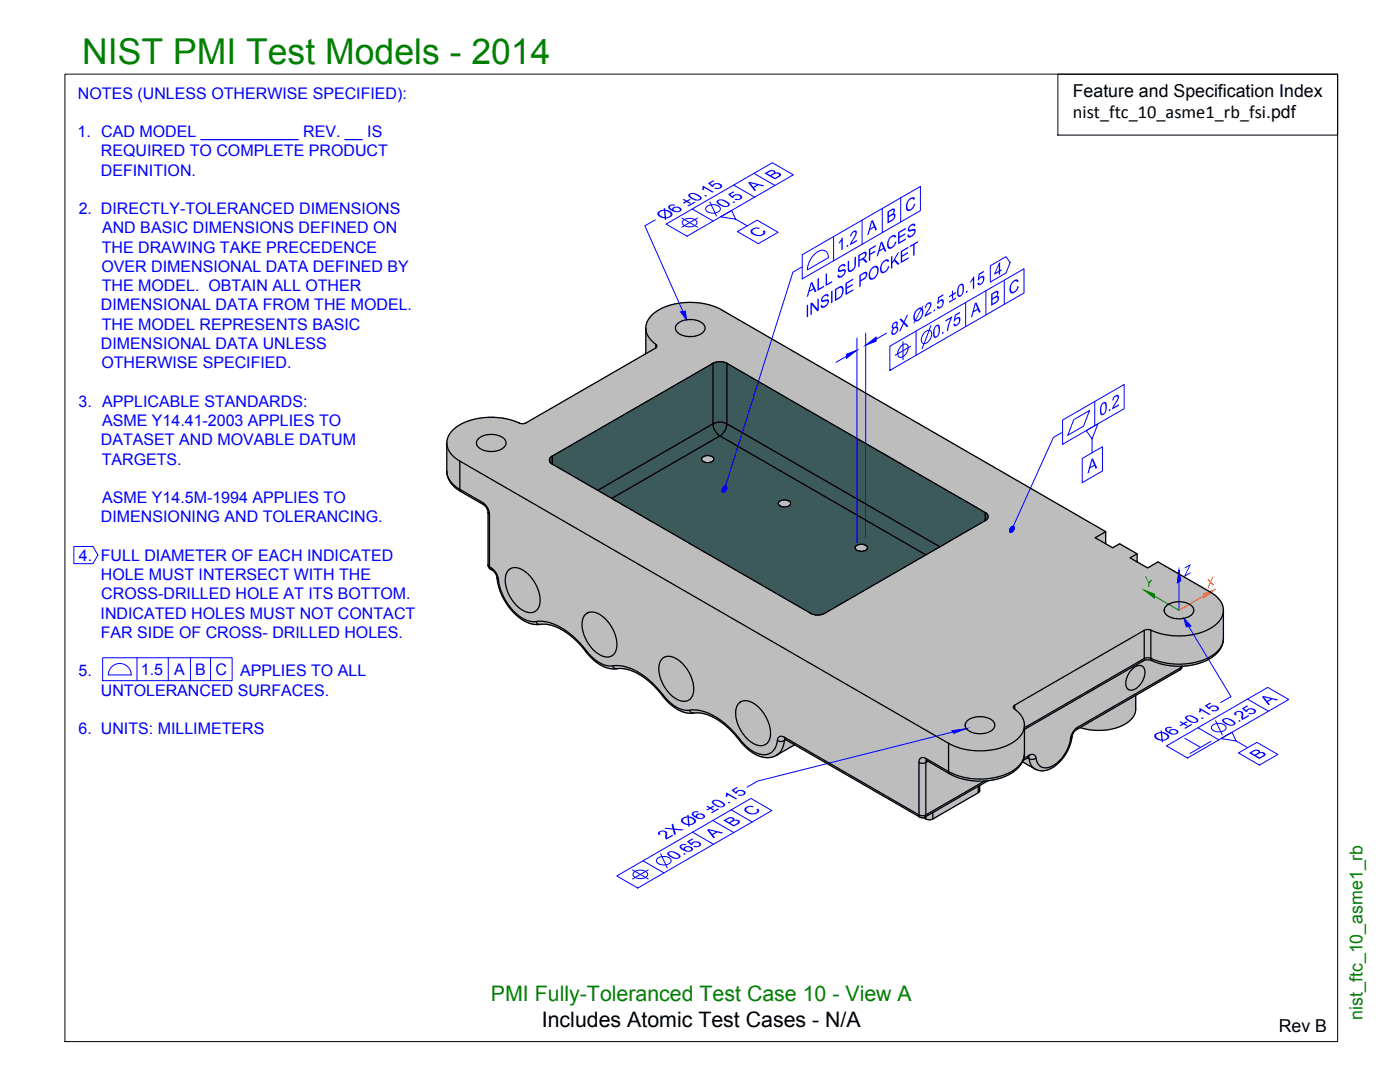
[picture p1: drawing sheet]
<svg xmlns="http://www.w3.org/2000/svg" width="279mm" height="216mm" viewBox="0 0 279 216" stroke-linecap="round" stroke-linejoin="round" font-family="sans-serif">
<defs><g id="words">
<text font-size="7.1" fill="#008000" x="16.4" y="12.7">NIST PMI Test Models - 2014</text>
<text font-size="4.3" fill="#008000" x="98" y="199.7">PMI Fully-Toleranced Test Case 10 - View A</text>
<text font-size="4.3" x="108.1" y="204.9">Includes Atomic Test Cases - N/A</text>
<g font-size="3.8" fill="#00f">
<text x="144.6" y="41.6" transform="rotate(-30 144.6 41.6)">0.5 A B</text>
<text x="132.6" y="44" transform="rotate(-30 132.6 44)">Ø6 ±0.15</text>
<text x="151.2" y="47.5" transform="rotate(-30 151.2 47.5)">C</text>
<text x="167.1" y="50.4" transform="rotate(-30 167.1 50.4)">1.2 A B C</text>
<text x="161" y="59.3" transform="rotate(-30 161 59.3)">ALL SURFACES</text>
<text x="177.8" y="67.1" transform="rotate(-30 177.8 67.1)">8X Ø2.5 ±0.154</text>
<text x="186.1" y="67.8" transform="rotate(-30 186.1 67.8)">0.75 A B C</text>
<text x="219.4" y="83.2" transform="rotate(-30 219.4 83.2)">0.2</text>
<text x="217" y="94.5" transform="rotate(-30 217 94.5)">A</text>
<text x="231.8" y="148.2" transform="rotate(-30 231.8 148.2)">Ø6 ±0.15</text>
<text x="245.5" y="145.1" transform="rotate(-30 245.5 145.1)">0.25 A</text>
<text x="251.1" y="151.6" transform="rotate(-30 251.1 151.6)">B</text>
<text x="134.7" y="171.7" transform="rotate(-30 134.7 171.7)">0.65 A B C</text>
</g>
<text font-size="3.7" x="214.1" y="23.6">nist_ftc_10_asme1_rb_fsi.pdf</text>
<g font-size="3.5">
<text x="214.1" y="19.3">Feature and Specification Index</text>
<text x="255.2" y="205.9">Rev B</text>
</g>
<text font-size="3.5" fill="#008000" x="271.9" y="203.5" transform="rotate(-90 271.9 203.5)">nist_ftc_10_asme1_rb</text>
<g font-size="3.2" fill="#00f">
<text x="15.6" y="19.7">NOTES (UNLESS OTHERWISE SPECIFIED):</text>
<text x="15.5" y="27.3">1. CAD MODEL ___________ REV. __ IS</text>
<text x="20.1" y="31.2">REQUIRED TO COMPLETE PRODUCT</text>
<text x="20.1" y="35">DEFINITION.</text>
<text x="15.7" y="42.7">2. DIRECTLY-TOLERANCED DIMENSIONS</text>
<text x="20.4" y="46.5">AND BASIC DIMENSIONS DEFINED ON</text>
<text x="20.3" y="50.4">THE DRAWING TAKE PRECEDENCE</text>
<text x="20.2" y="54.3">OVER DIMENSIONAL DATA DEFINED BY</text>
<text x="20.3" y="58.1">THE MODEL. OBTAIN ALL OTHER</text>
<text x="20.1" y="61.9">DIMENSIONAL DATA FROM THE MODEL.</text>
<text x="20.3" y="65.8">THE MODEL REPRESENTS BASIC</text>
<text x="20.1" y="69.7">DIMENSIONAL DATA UNLESS</text>
<text x="20.2" y="73.5">OTHERWISE SPECIFIED.</text>
<text x="15.7" y="81.2">3. APPLICABLE STANDARDS:</text>
<text x="20.1" y="88.9">DATASET AND MOVABLE DATUM</text>
<text x="20.4" y="85">ASME Y14.41-2003 APPLIES TO</text>
<text x="20.3" y="92.7">TARGETS.</text>
<text x="20.4" y="100.4">ASME Y14.5M-1994 APPLIES TO</text>
<text x="20.1" y="104.2">DIMENSIONING AND TOLERANCING.</text>
<text x="15.8" y="111.9">4. FULL DIAMETER OF EACH INDICATED</text>
<text x="20.1" y="115.7">HOLE MUST INTERSECT WITH THE</text>
<text x="20.2" y="119.6">CROSS-DRILLED HOLE AT ITS BOTTOM.</text>
<text x="20.1" y="123.4">INDICATED HOLES MUST NOT CONTACT</text>
<text x="20.1" y="127.3">FAR SIDE OF CROSS- DRILLED HOLES.</text>
<text x="15.7" y="134.9">5.</text>
<text x="28.1" y="134.7">1.5</text>
<text x="34.7" y="134.7">A</text>
<text x="38.9" y="134.7">B</text>
<text x="43" y="134.7">C</text>
<text x="47.9" y="134.9">APPLIES TO ALL</text>
<text x="20.1" y="138.8">UNTOLERANCED SURFACES.</text>
<text x="15.7" y="146.5">6. UNITS: MILLIMETERS</text>
</g>
<text font-size="2.9" fill="#00f" x="236.3" y="115.1" transform="rotate(-30 236.3 115.1)">Z</text>
<text font-size="2.8" fill="#008000" x="229.9" y="117.5" transform="rotate(-150 229.9 117.5)">Y</text>
<text font-size="2.8" fill="#ff3f00" x="242.3" y="116.7" transform="rotate(150 242.3 116.7)">X</text>
</g></defs>
<!-- layer: Hat -->
<g fill="#bdbdbd" stroke="#bdbdbd" stroke-width=".2">
<path d="M137.4 60.3h.7z"/>
<path d="M97.4 83.3h1.2z"/>
<path d="M222.1 109.3l1.3-.8 1.4 .8z"/>
<path d="M230.1 112.7l1-.6 1.1 .6z"/>
<path d="M106.7 124.6h.9z"/>
<path d="M122.2 133.5h.7z"/>
<path d="M137.5 142.3h.7z"/>
<path d="M218.7 145.7h1.1z"/>
<path d="M152.8 151.2h.7z"/>
<path d="M207.6 153.8h.8z"/>
<path d="M183.8 163.2h.5z"/>
<path d="M137.4 60.3l1.1 .1zM137 60.4h1.5z"/>
<path d="M137 60.4h1.7zM136.8 60.4h1.9z"/>
<path d="M136.8 60.4h2.3zM136.4 60.4h2.7z"/>
<path d="M136.4 60.4h2.9zM136.2 60.4h3.1z"/>
<path d="M136.2 60.4l3.5 .1zM135.8 60.5h3.9z"/>
<path d="M135.8 60.5h4.1zM135.6 60.5h4.3z"/>
<path d="M135.6 60.5l4.7 .1zM135.2 60.6h5.1z"/>
<path d="M135.2 60.6h5.3zM135 60.6h5.5z"/>
<path d="M135 60.6l5.9 .1zM134.6 60.7h6.3z"/>
<path d="M134.6 60.7h6.5zM134.5 60.7h6.6z"/>
<path d="M134.5 60.7l6.9 .1zM134.1 60.8h7.3z"/>
<path d="M134.1 60.8h7.5zM133.9 60.8h7.7z"/>
<path d="M133.9 60.8l8 .2-.3-.2zM133.6 61l.3-.2 8 .2z"/>
<path d="M133.6 61h8.5zM133.4 61h8.7z"/>
<path d="M133.4 61l9.1 .1-.4-.1zM133 61.1l.4-.1 9.1 .1z"/>
<path d="M133 61.1l9.6 .1zM132.9 61.2h9.7z"/>
<path d="M132.9 61.2l10.1 .1-.4-.1zM132.5 61.3l.4-.1 10.1 .1z"/>
<path d="M132.5 61.3l10.6 .1zM132.4 61.4h10.7z"/>
<path d="M132.4 61.4l11 .1-.3-.1zM132.1 61.5l.3-.1 11 .1z"/>
<path d="M132.1 61.5l11.5 .1zM131.9 61.6h11.7z"/>
<path d="M131.9 61.6l12 .2-.3-.2zM131.6 61.8l.3-.2 12 .2z"/>
<path d="M131.6 61.8h12.4zM131.5 61.8h12.5z"/>
<path d="M131.5 61.8l12.8 .2-.3-.2zM131.2 62l.3-.2 12.8 .2z"/>
<path d="M131.2 62l13.6 .3-.5-.3zM130.8 62.3l.4-.3 13.6 .3z"/>
<path d="M130.8 62.3l14.4 .2-.4-.2zM130.5 62.5l.3-.2 14.4 .2z"/>
<path d="M130.5 62.5l15.2 .3-.5-.3zM130.1 62.8l.4-.3 15.2 .3z"/>
<path d="M130.1 62.8l16.2 .3-.6-.3zM130.1 62.8l16.2 .3h-16.4z"/>
<path d="M129.9 63.1l16.9 .4-.5-.4zM129.9 63.1l16.9 .4h-17.2z"/>
<path d="M129.6 63.5l17.8 .3-.6-.3zM129.6 63.5l17.8 .3h-18z"/>
<path d="M129.4 63.8l18.5 .3-.5-.3zM129.4 63.8l18.5 .3h-18.7z"/>
<path d="M129.2 64.1l19.3 .3-.6-.3zM129.2 64.1l19.3 .3h-19.4z"/>
<path d="M129.1 64.4l20 .4-.6-.4zM129.1 64.4l20 .4h-20.1z"/>
<path d="M129 64.8l20.7 .3-.6-.3zM129 64.8l20.7 .3h-20.8z"/>
<path d="M128.9 65.1l21.4 .4-.6-.4zM128.9 65.1l21.4 .4h-21.4z"/>
<path d="M128.9 65.5l30.3 5.1-8.9-5.1zM128.9 65.5l30.3 5.1h-30.3z"/>
<path d="M97.4 83.3h1.3zM97.4 83.3h1.3z"/>
<path d="M97.4 83.3h1.8zM96.8 83.3h2.4z"/>
<path d="M96.8 83.3h2.5zM96.8 83.3h2.5z"/>
<path d="M96.8 83.3l3 .1zM96.2 83.4h3.6z"/>
<path d="M96.2 83.4h3.7zM96.2 83.4h3.7z"/>
<path d="M96.2 83.4l4.2 .1zM95.7 83.5h4.7z"/>
<path d="M95.7 83.5h4.7zM95.6 83.5h4.8z"/>
<path d="M95.6 83.5l5.4 .1zM95.1 83.6h5.9z"/>
<path d="M95.1 83.6h5.9zM95.1 83.6h5.9z"/>
<path d="M95.1 83.6l6.5 .1-.6-.1zM94.5 83.7l.6-.1 6.5 .1z"/>
<path d="M94.5 83.7h7.1zM94.5 83.7h7.1z"/>
<path d="M94.5 83.7l7.6 .1-.5-.1zM94 83.8l.5-.1 7.6 .1z"/>
<path d="M94 83.8h8.1zM93.9 83.8h8.2z"/>
<path d="M93.9 83.8l8.7 .2-.5-.2zM93.4 84l.5-.2 8.7 .2z"/>
<path d="M93.4 84h9.3zM93.4 84h9.3z"/>
<path d="M93.4 84l9.7 .2-.4-.2zM92.9 84.2l.5-.2 9.7 .2z"/>
<path d="M92.9 84.2h10.3zM92.9 84.2h10.3z"/>
<path d="M128.9 70.6l54.2 13.8-23.9-13.8zM105 84.4l23.9-13.8 54.2 13.8z"/>
<path d="M92.9 84.2l10.7 .2-.4-.2zM92.4 84.4l.5-.2 10.7 .2z"/>
<path d="M92.4 84.4h11.2zM92.4 84.4h11.2z"/>
<path d="M105 84.4h78.2zM104.8 84.4h78.4z"/>
<path d="M92.4 84.4l11.4 .1zM92.3 84.5h11.5z"/>
<path d="M104.8 84.4l78.5 .1zM104.7 84.5h78.6z"/>
<path d="M92.3 84.5h11.7zM92.2 84.5h11.8z"/>
<path d="M104.7 84.5h78.6zM104.5 84.5h78.8z"/>
<path d="M104.5 84.5h78.8zM104.4 84.5h78.9z"/>
<path d="M92.2 84.5h11.9zM92.2 84.5h11.9z"/>
<path d="M104.4 84.5l79 .1zM104.3 84.6h79.1z"/>
<path d="M92.2 84.5l12.1 .1zM92.2 84.5l12.1 .1z"/>
<path d="M92.2 84.6h91.3zM92 84.6h91.5z"/>
<path d="M92 84.6l92 .3-.5-.3zM91.6 84.9l.4-.3 92 .3z"/>
<path d="M91.6 84.9l92.8 .3-.4-.3zM91.2 85.2l.4-.3 92.8 .3z"/>
<path d="M91.2 85.2l93.7 .2-.5-.2zM90.8 85.4l.4-.2 93.7 .2z"/>
<path d="M90.8 85.4l94.6 .3-.5-.3zM90.5 85.7l.3-.3 94.6 .3z"/>
<path d="M90.5 85.7l95.4 .3-.5-.3zM90.5 85.7l95.4 .3h-95.7z"/>
<path d="M90.2 86l96.3 .3-.6-.3zM90.2 86l96.3 .3h-96.6z"/>
<path d="M89.9 86.3l97.1 .4-.5-.4zM89.9 86.3l97.1 .4h-97.3z"/>
<path d="M89.7 86.7l97.9 .3-.6-.3zM89.7 86.7l97.9 .3h-98.1z"/>
<path d="M89.5 87l98.7 .3-.6-.3zM89.5 87l98.7 .3h-98.8z"/>
<path d="M89.4 87.3l99.4 .4-.6-.4zM89.4 87.3l99.4 .4h-99.5z"/>
<path d="M89.3 87.7l100.1 .3-.6-.3zM89.3 87.7l100.1 .3h-100.2z"/>
<path d="M89.2 88l100.8 .4-.6-.4zM89.2 88l100.8 .4h-100.8z"/>
<path d="M89.2 88.4l110.6 5.6-9.8-5.6zM89.2 88.4l110.6 5.6h-110.6z"/>
<path d="M89.2 94l111.1 .3-.5-.3zM89.2 94l111.1 .3h-111.1z"/>
<path d="M89.2 94.3l111.6 .3-.5-.3zM89.2 94.3l111.6 .3h-111.6z"/>
<path d="M89.2 94.6l112.1 .3-.5-.3zM89.2 94.6l112.1 .3h-112z"/>
<path d="M89.3 94.9l112.5 .3-.5-.3zM89.3 94.9l112.5 .3h-112.4z"/>
<path d="M89.4 95.2l113 .3-.6-.3zM89.4 95.2l113 .3h-112.9z"/>
<path d="M89.5 95.5l113.3 .3-.4-.3zM89.5 95.5l113.3 .3h-113.2z"/>
<path d="M89.6 95.8l113.7 .3-.5-.3zM89.6 95.8l113.7 .3h-113.5z"/>
<path d="M89.8 96.1l114 .2-.5-.2zM89.8 96.1l114 .2h-113.8z"/>
<path d="M90 96.3l114.2 .3-.4-.3zM90 96.3l114.2 .3h-114z"/>
<path d="M90.2 96.6l114.4 .2-.4-.2zM90.2 96.6l114.4 .2h-114.2z"/>
<path d="M90.4 96.8l114.6 .3-.4-.3zM90.4 96.8l114.6 .3h-114.4z"/>
<path d="M90.6 97.1l114.8 .2-.4-.2zM90.6 97.1l114.8 .2h-114.6z"/>
<path d="M90.8 97.3l115 .2-.4-.2zM90.8 97.3l115 .2h-114.7z"/>
<path d="M91.1 97.5l115.1 .2-.4-.2zM91.1 97.5l115.1 .2h-114.8z"/>
<path d="M91.4 97.7l115.1 .2-.3-.2zM91.4 97.7l115.1 .2h-114.8z"/>
<path d="M91.7 97.9l115.1 .2-.3-.2zM91.7 97.9l115.1 .2h-114.8z"/>
<path d="M92 98.1l119.3 2.6-4.5-2.6zM92 98.1l119.3 2.6h-114.8z"/>
<path d="M96.5 100.7h114.9zM96.5 100.7h114.9z"/>
<path d="M96.6 100.7l114.9 .1zM96.6 100.7l114.9 .1z"/>
<path d="M96.7 100.8l114.9 .1zM96.7 100.8l114.9 .1z"/>
<path d="M96.7 100.9l115.1 .1zM96.7 100.9l115.1 .1z"/>
<path d="M96.8 101l115.3 .2-.3-.2zM96.8 101l115.3 .2h-115.1z"/>
<path d="M97 101.2l115.5 .2-.4-.2zM97 101.2l115.5 .2h-115.4z"/>
<path d="M97.1 101.4l115.8 .2-.4-.2zM97.1 101.4l115.8 .2h-115.6z"/>
<path d="M97.3 101.6l116.1 .3-.5-.3zM97.3 101.6l116.1 .3h-116.1z"/>
<path d="M97.3 101.9l116.3 .1-.2-.1zM97.3 101.9l116.3 .1h-116.2z"/>
<path d="M97.4 102l116.3 .1-.1-.1zM97.4 102l116.3 .1h-116.3z"/>
<path d="M97.4 102.1l116.5 .1zM97.4 102.1l116.5 .1z"/>
<path d="M97.4 102.2l116.6 .1zM97.4 102.2l116.6 .1z"/>
<path d="M97.4 102.3l123.3 3.8-6.7-3.8zM97.4 102.3l123.3 3.8h-123.3z"/>
<path d="M97.4 106.1l123.3 2.4v-2.4zM97.4 106.1l123.3 2.4h-123.3z"/>
<path d="M97.4 108.5l124.7 .8-1.4-.8zM97.4 108.5l124.7 .8h-124.7z"/>
<path d="M97.4 109.3l129.5 1.2-2.1-1.2zM97.4 109.3l129.5 1.2h-129.5z"/>
<path d="M97.4 110.5l129.5 1.6v-1.6zM97.4 110.5l129.5 1.6h-129.5z"/>
<path d="M97.4 112.1l130.6 .6-1.1-.6zM97.4 112.1l130.6 .6h-130.6z"/>
<path d="M97.4 112.7l130.9 .2-.3-.2zM97.4 112.7l130.9 .2h-130.9z"/>
<path d="M97.4 112.9l131.2 .2-.3-.2zM97.4 112.9l131.2 .2h-131.1z"/>
<path d="M97.5 113.1l131.3 .1-.2-.1zM97.5 113.1l131.3 .1h-131.3z"/>
<path d="M230.1 112.7l3.1 .6-1-.6zM229 113.3l1.1-.6 3.1 .6z"/>
<path d="M97.5 113.2l131.5 .1-.2-.1zM97.5 113.2l131.5 .1h-131.4z"/>
<path d="M97.6 113.3l135.6 .1zM97.6 113.3l135.6 .1z"/>
<path d="M97.6 113.4l135.9 .1-.3-.1zM97.6 113.4l135.9 .1h-135.7z"/>
<path d="M97.8 113.5l135.8 .1zM97.8 113.5l135.8 .1z"/>
<path d="M97.9 113.6l136.1 .2-.4-.2zM97.9 113.6l136.1 .2h-135.7z"/>
<path d="M98.3 113.8h135.8zM98.3 113.8h135.8z"/>
<path d="M98.3 113.8l135.9 .1zM98.3 113.8l135.9 .1z"/>
<path d="M98.4 113.9l135.9 .1zM98.4 113.9l135.9 .1z"/>
<path d="M98.5 114h135.9zM98.5 114h135.9z"/>
<path d="M98.6 114l136.1 .2-.3-.2zM98.6 114l136.1 .2h-136z"/>
<path d="M98.7 114.2l136.4 .2-.4-.2zM98.7 114.2l136.4 .2h-136.2z"/>
<path d="M98.9 114.4l136.6 .2-.4-.2zM98.9 114.4l136.6 .2h-136.5z"/>
<path d="M99 114.6l136.9 .3-.4-.3zM99 114.6l136.9 .3h-136.8z"/>
<path d="M99.1 114.9l137.1 .2-.3-.2zM99.1 114.9l137.1 .2h-137.1z"/>
<path d="M99.1 115.1l137.3 .1-.2-.1zM99.1 115.1l137.3 .1h-137.2z"/>
<path d="M99.2 115.2l137.4 .1zM99.2 115.2l137.4 .1z"/>
<path d="M99.2 115.3l138.1 .4-.7-.4zM99.2 115.3l138.1 .4h-138.1z"/>
<path d="M99.2 115.7l138.8 .4-.7-.4zM99.2 115.7l138.8 .4h-138.7z"/>
<path d="M99.3 116.1l139.5 .5-.8-.5zM99.3 116.1l139.5 .5h-139.4z"/>
<path d="M99.4 116.6l140.1 .4-.7-.4zM99.4 116.6l140.1 .4h-140z"/>
<path d="M99.5 117l140.8 .4-.8-.4zM99.5 117l140.8 .4h-140.7z"/>
<path d="M99.6 117.4l141.5 .5-.8-.5zM99.6 117.4l141.5 .5h-141.3z"/>
<path d="M99.8 117.9l141.8 .3-.5-.3zM99.8 117.9l141.8 .3h-141.7z"/>
<path d="M99.9 118.2l141.9 .1-.2-.1zM99.9 118.2l141.9 .1h-141.8z"/>
<path d="M100 118.3l142 .1-.2-.1zM100 118.3l142 .1h-142z"/>
<path d="M100 118.4l142.3 .3-.3-.3zM100 118.4l142.3 .3h-142.2z"/>
<path d="M100.1 118.7h142.3zM100.1 118.7h142.3z"/>
<path d="M100.1 118.7l142.6 .2-.3-.2zM100.1 118.7l142.6 .2h-142.5z"/>
<path d="M100.2 118.9l142.7 .3-.2-.3zM100.2 118.9l142.7 .3h-142.6z"/>
<path d="M100.3 119.2h142.7zM100.3 119.2h142.7z"/>
<path d="M100.4 119.2l142.9 .3-.3-.3zM100.4 119.2l142.9 .3h-142.8z"/>
<path d="M100.5 119.5l142.8 .1zM100.5 119.5l142.8 .1z"/>
<path d="M100.6 119.6l142.9 .2-.2-.2zM100.6 119.6l142.9 .2h-142.8z"/>
<path d="M100.7 119.8l142.9 .2-.1-.2zM100.7 119.8l142.9 .2h-142.8z"/>
<path d="M100.8 120l142.9 .1-.1-.1zM100.8 120l142.9 .1h-142.8z"/>
<path d="M100.9 120.1l142.9 .3-.1-.3zM100.9 120.1l142.9 .3h-142.8z"/>
<path d="M101 120.4l142.9 .1zM101 120.4l142.9 .1z"/>
<path d="M101.1 120.5l142.9 .3-.1-.3zM101.1 120.5l142.9 .3h-142.7z"/>
<path d="M101.3 120.8h142.7zM101.3 120.8h142.7z"/>
<path d="M101.3 120.8l142.8 .3-.1-.3zM101.3 120.8l142.8 .3h-142.6z"/>
<path d="M101.5 121.1l142.6 .1zM101.5 121.1l142.6 .1z"/>
<path d="M101.6 121.2l142.5 .2v-.2zM101.6 121.2l142.5 .2h-142.3z"/>
<path d="M101.8 121.4l142.4 .1zM101.8 121.4l142.4 .1z"/>
<path d="M101.9 121.5l142.3 .3v-.3zM101.9 121.5l142.3 .3h-142.1z"/>
<path d="M102.1 121.8l142.1 .1zM102.1 121.8l142.1 .1z"/>
<path d="M102.2 121.9l142 .3v-.3zM102.2 121.9l142 .3h-141.7z"/>
<path d="M102.5 122.2l141.7 .3v-.3zM102.5 122.2l141.7 .3h-141.4z"/>
<path d="M102.8 122.5l141.4 .3v-.3zM102.8 122.5l141.4 .3h-141.1z"/>
<path d="M103.1 122.8l141.1 .3v-.3zM103.1 122.8l141.1 .3h-140.7z"/>
<path d="M103.5 123.1l140.7 .3v-.3zM103.5 123.1l140.7 .3h-140.4z"/>
<path d="M103.8 123.4l140.4 .2v-.2zM103.8 123.4l140.4 .2h-140.1z"/>
<path d="M104.1 123.6l140.1 .2v-.2zM104.1 123.6l140.1 .2h-139.7z"/>
<path d="M104.5 123.8l139.7 .2v-.2zM104.5 123.8l139.7 .2h-139.3z"/>
<path d="M104.9 124l139.3 .2v-.2zM104.9 124l139.3 .2h-139z"/>
<path d="M105.2 124.2l139 .1v-.1zM105.2 124.2l139 .1h-138.6z"/>
<path d="M105.6 124.3l138.6 .2v-.2zM105.6 124.3l138.6 .2h-138.3z"/>
<path d="M105.9 124.5h138.3zM105.9 124.5h138.3z"/>
<path d="M106.3 124.5h2.2zM106.3 124.5h1.9z"/>
<path d="M106.3 124.5h1.9zM106.3 124.5h1.9z"/>
<path d="M108.5 124.5h135.7zM108.5 124.5h135.7z"/>
<path d="M106.3 124.5h1.9zM106.3 124.5l1.7 .1z"/>
<path d="M108.7 124.5l135.5 .1zM108.7 124.5l135.5 .1z"/>
<path d="M106.4 124.6h1.6zM106.4 124.6h1.4z"/>
<path d="M109 124.6h135.2zM109 124.6h135.2z"/>
<path d="M106.6 124.6h1.2zM106.6 124.6h1z"/>
<path d="M106.7 124.6h.7zM107 124.6h.4z"/>
<path d="M109.3 124.6h134.9zM109.3 124.6h134.9z"/>
<path d="M109.5 124.6l134.7 .1zM109.5 124.6l134.7 .1z"/>
<path d="M109.8 124.7l134.4 .1zM109.8 124.7l134.4 .1z"/>
<path d="M110.1 124.8l134.1 .1zM110.1 124.8l134.1 .1z"/>
<path d="M110.4 124.9l133.8 .1v-.1zM110.4 124.9l133.8 .1h-133.5z"/>
<path d="M110.7 125l133.5 .1v-.1zM110.7 125l133.5 .1h-133.2z"/>
<path d="M111 125.1l133.2 .1v-.1zM111 125.1l133.2 .1h-132.9z"/>
<path d="M111.3 125.2l132.9 .2v-.2zM111.3 125.2l132.9 .2h-132.6z"/>
<path d="M111.6 125.4l132.6 .1v-.1zM111.6 125.4l132.6 .1h-132.3z"/>
<path d="M111.9 125.5l132.3 .2v-.2zM111.9 125.5l132.3 .2h-132z"/>
<path d="M112.2 125.7l132 .2v-.2zM112.2 125.7l132 .2h-131.7z"/>
<path d="M112.5 125.9l131.7 .2v-.2zM112.5 125.9l131.7 .2h-131.4z"/>
<path d="M112.8 126.1l131.4 .2v-.2zM112.8 126.1l131.4 .2h-131.1z"/>
<path d="M113.1 126.3l131.1 .2v-.2zM113.1 126.3l131.1 .2h-130.8z"/>
<path d="M113.4 126.5l130.8 .2v-.2zM113.4 126.5l130.8 .2h-130.5z"/>
<path d="M113.7 126.7l130.5 .3v-.3zM113.7 126.7l130.5 .3h-130.2z"/>
<path d="M114 127l130.2 .2v-.2zM114 127l130.2 .2h-129.9z"/>
<path d="M114.3 127.2l129.9 .2v-.2zM114.3 127.2l129.9 .2h-129.7z"/>
<path d="M114.5 127.4l129.7 .1v-.1zM114.5 127.4l129.7 .1h-129.6z"/>
<path d="M114.6 127.5l129.6 .2v-.2zM114.6 127.5l129.6 .2h-129.4z"/>
<path d="M114.8 127.7h129.4zM114.8 127.7l129.3 .1z"/>
<path d="M114.9 127.8l129.2 .2v-.2zM114.9 127.8l129.2 .2h-129z"/>
<path d="M115.1 128h129zM115.1 128l129 .1z"/>
<path d="M115.2 128.1l128.9 .2v-.2zM115.2 128.1l128.9 .2h-128.7z"/>
<path d="M115.4 128.3l128.6 .1 .1-.1zM115.4 128.3l128.6 .1h-128.5z"/>
<path d="M115.5 128.4l128.5 .2v-.2zM115.5 128.4l128.5 .2h-128.3z"/>
<path d="M115.7 128.6l128.2 .1 .1-.1zM115.7 128.6l128.2 .1h-128.1z"/>
<path d="M115.8 128.7l128.1 .1v-.1zM115.8 128.7l128.1 .1h-128z"/>
<path d="M115.9 128.8l127.8 .3 .2-.3zM115.9 128.8l127.8 .3h-127.5z"/>
<path d="M116.2 129.1l127.4 .3 .1-.3zM116.2 129.1l127.4 .3h-127.2z"/>
<path d="M116.4 129.4h127.2zM116.4 129.4h127.2z"/>
<path d="M116.4 129.4l127 .2 .2-.2zM116.4 129.4l127 .2h-126.8z"/>
<path d="M116.6 129.6l126.7 .3 .1-.3zM116.6 129.6l126.7 .3h-126.5z"/>
<path d="M116.8 129.9l126.3 .1 .2-.1zM116.8 129.9l126.3 .1h-126.2z"/>
<path d="M116.9 130h126.2zM116.9 130l126.2 .1z"/>
<path d="M117 130.1l125.9 .2 .2-.2zM117 130.1l125.9 .2h-125.7z"/>
<path d="M117.2 130.3l125.5 .1 .2-.1zM117.2 130.3l125.5 .1h-125.4z"/>
<path d="M117.3 130.4l125.3 .1 .1-.1zM117.3 130.4l125.3 .1h-125.2z"/>
<path d="M117.4 130.5l125 .3 .2-.3zM117.4 130.5l125 .3h-124.9z"/>
<path d="M117.5 130.8h124.9zM117.5 130.8h124.8z"/>
<path d="M117.6 130.8l124.5 .2 .2-.2zM117.6 130.8l124.5 .2h-124.4z"/>
<path d="M117.7 131l124.2 .2 .2-.2zM117.7 131l124.2 .2h-124z"/>
<path d="M117.9 131.2h124zM117.9 131.2h123.9z"/>
<path d="M117.9 131.2l123.7 .1 .2-.1zM117.9 131.2l123.7 .1h-123.5z"/>
<path d="M118.1 131.3l123.2 .2 .3-.2zM118.1 131.3l123.2 .2h-123z"/>
<path d="M118.3 131.5h123zM118.3 131.5h122.9z"/>
<path d="M118.3 131.5l122.7 .2 .2-.2zM118.3 131.5l122.7 .2h-122.5z"/>
<path d="M118.5 131.7l122.2 .1 .3-.1zM118.5 131.7l122.2 .1h-122.1z"/>
<path d="M118.6 131.8h122.1zM118.6 131.8l122 .1z"/>
<path d="M118.7 131.9l121.7 .1 .2-.1zM118.7 131.9l121.7 .1h-121.6z"/>
<path d="M118.8 132l121.2 .1 .4-.1zM118.8 132l121.2 .1h-121z"/>
<path d="M119 132.1h121zM119 132.1l120.9 .1z"/>
<path d="M119.1 132.2h120.8zM119.1 132.2h120.6z"/>
<path d="M119.2 132.2l120.1 .1 .4-.1zM119.2 132.2l120.1 .1h-120z"/>
<path d="M119.3 132.3h120zM119.3 132.3l119.7 .1z"/>
<path d="M119.4 132.4h119.6zM119.4 132.4l119.6 .1z"/>
<path d="M119.5 132.5h119.5zM119.5 132.5h119.1z"/>
<path d="M119.6 132.5h119zM119.6 132.5l118.6 .1z"/>
<path d="M119.8 132.6h118.4zM119.8 132.6l118.2 .1z"/>
<path d="M119.8 132.7h118.2zM119.8 132.7h118.1z"/>
<path d="M119.9 132.7h118zM119.9 132.7l117.6 .1z"/>
<path d="M120 132.8h117.5zM120 132.8h117.1z"/>
<path d="M120.1 132.8h117zM120.1 132.8l116.6 .1z"/>
<path d="M120.2 132.9h116.5zM120.2 132.9h116.2z"/>
<path d="M120.2 132.9h116.2zM120.2 132.9h116.1z"/>
<path d="M120.3 132.9h116zM120.3 132.9h115.6z"/>
<path d="M120.3 132.9l115.6 .2v-.2zM120.3 132.9l115.6 .2h-115.3z"/>
<path d="M120.6 133.1h115.3zM120.6 133.1h115.3z"/>
<path d="M120.7 133.1l115.1 .1 .1-.1zM120.7 133.1l115.1 .1h-114.7z"/>
<path d="M121.1 133.2h114.7zM121.1 133.2l114.7 .1z"/>
<path d="M121.2 133.3h114.6zM121.2 133.3l114.6 .1z"/>
<path d="M121.5 133.4h114.3zM121.5 133.4h114.3z"/>
<path d="M121.6 133.4h2.2zM121.6 133.4h2z"/>
<path d="M123.8 133.4h112zM123.8 133.4h112z"/>
<path d="M121.7 133.4h1.9zM121.7 133.4h1.6z"/>
<path d="M124.1 133.4h111.7zM124.1 133.4h111.6z"/>
<path d="M121.7 133.4h1.6zM121.7 133.4h1.4z"/>
<path d="M121.9 133.4h1.2zM121.9 133.4h1.2z"/>
<path d="M124.3 133.4h111.4zM124.3 133.4h111.4zM124.6 133.4h111.1zM124.6 133.4h111.1z"/>
<path d="M121.9 133.4h1.2zM121.9 133.4l1 .1z"/>
<path d="M122.2 133.5h.5zM122.3 133.5h.4z"/>
<path d="M124.6 133.4h111.1zM124.6 133.4l111.1 .1z"/>
<path d="M124.9 133.5h110.8zM124.9 133.5l110.7 .1z"/>
<path d="M125.1 133.6h110.5zM125.1 133.6h110.5z"/>
<path d="M125.2 133.6h110.4zM125.2 133.6h110.3z"/>
<path d="M125.4 133.6h110.1zM125.4 133.6l110 .1z"/>
<path d="M125.6 133.7h109.8zM125.6 133.7h109.8z"/>
<path d="M125.7 133.7l109.5 .1 .2-.1zM125.7 133.7l109.5 .1h-109.2z"/>
<path d="M126 133.8l109 .1 .2-.1zM126 133.8l109 .1h-108.7z"/>
<path d="M126.3 133.9l108.5 .2 .2-.2zM126.3 133.9l108.5 .2h-108.2z"/>
<path d="M126.6 134.1l107.9 .1 .3-.1zM126.6 134.1l107.9 .1h-107.6z"/>
<path d="M126.9 134.2l107.4 .2 .2-.2zM126.9 134.2l107.4 .2h-107.1z"/>
<path d="M127.2 134.4l106.8 .1 .3-.1zM127.2 134.4l106.8 .1h-106.5z"/>
<path d="M127.5 134.5l106.2 .2 .3-.2zM127.5 134.5l106.2 .2h-105.9z"/>
<path d="M127.8 134.7l105.5 .2 .4-.2zM127.8 134.7l105.5 .2h-105.2z"/>
<path d="M128.1 134.9l104.9 .2 .3-.2zM128.1 134.9l104.9 .2h-104.6z"/>
<path d="M128.4 135.1l104.2 .2 .4-.2zM128.4 135.1l104.2 .2h-103.9z"/>
<path d="M128.7 135.3l103.5 .3 .4-.3zM128.7 135.3l103.5 .3h-103.2z"/>
<path d="M129 135.6l102.7 .2 .5-.2zM129 135.6l102.7 .2h-102.3z"/>
<path d="M129.4 135.8l101.9 .3 .4-.3zM129.4 135.8l101.9 .3h-101.6z"/>
<path d="M129.7 136.1l101.1 .3 .5-.3zM129.7 136.1l101.1 .3h-100.8z"/>
<path d="M130 136.4l100.3 .2 .5-.2zM130 136.4l100.3 .2h-100z"/>
<path d="M130.3 136.6l99.5 .3 .5-.3zM130.3 136.6l99.5 .3h-99.2z"/>
<path d="M130.6 136.9l98.7 .3 .5-.3zM130.6 136.9l98.7 .3h-98.4z"/>
<path d="M130.9 137.2l97.9 .3 .5-.3zM130.9 137.2l97.9 .3h-97.7z"/>
<path d="M131.1 137.5l96.5 .7 1.2-.7zM131.1 137.5l96.5 .7h-95.9z"/>
<path d="M131.7 138.2l95 .6 .9-.6zM131.7 138.2l95 .6h-94.5z"/>
<path d="M132.2 138.8l94.5 .1v-.1zM132.2 138.8l94.5 .1h-94.4z"/>
<path d="M132.3 138.9l94.4 .4v-.4zM132.3 138.9l94.4 .4h-94.1z"/>
<path d="M132.6 139.3l94.1 .4v-.4zM132.6 139.3l94.1 .4h-93.8z"/>
<path d="M132.9 139.7l93.8 .4v-.4zM132.9 139.7l93.8 .4h-93.4z"/>
<path d="M133.3 140.1l93.4 .3v-.3zM133.3 140.1l93.4 .3h-93.1z"/>
<path d="M133.6 140.4l93.1 .3v-.3zM133.6 140.4l93.1 .3h-92.7z"/>
<path d="M134 140.7l92.7 .3v-.3zM134 140.7l92.7 .3h-92.3z"/>
<path d="M134.4 141l92.3 .3v-.3zM134.4 141l92.3 .3h-91.9z"/>
<path d="M134.8 141.3l91.9 .2v-.2zM134.8 141.3l91.9 .2h-91.6z"/>
<path d="M135.1 141.5h91.6zM135.1 141.5h91.6z"/>
<path d="M135.2 141.5l91.4 .2 .1-.2zM135.2 141.5l91.4 .2h-91z"/>
<path d="M135.6 141.7h91zM135.6 141.7l91 .1z"/>
<path d="M135.7 141.8l90.9 .1v-.1zM135.7 141.8l90.9 .1h-90.6z"/>
<path d="M136 141.9l90.6 .2v-.2zM136 141.9l90.6 .2h-90.2z"/>
<path d="M136.4 142.1h90.2zM136.4 142.1h90.2z"/>
<path d="M136.5 142.1h90.1zM136.5 142.1l90.1 .1z"/>
<path d="M136.8 142.2h89.8zM136.8 142.2h89.7z"/>
<path d="M137 142.2h2.1zM137 142.2h1.9z"/>
<path d="M139.1 142.2h87.4zM139.1 142.2h87.4z"/>
<path d="M137 142.2h1.9zM137 142.2l1.7 .1z"/>
<path d="M139.4 142.2h87.1zM139.4 142.2l87.1 .1z"/>
<path d="M137.1 142.3h1.6zM137.1 142.3h1.4z"/>
<path d="M137.2 142.3h1.3zM137.2 142.3h1.2z"/>
<path d="M139.7 142.3h86.8zM139.7 142.3h86.8z"/>
<path d="M137.2 142.3h1.2zM137.2 142.3h1z"/>
<path d="M137.5 142.3h.6zM137.6 142.3h.5z"/>
<path d="M139.9 142.3h86.6zM139.9 142.3h86.6z"/>
<path d="M140.2 142.3h86.3zM140.2 142.3l86.3 .1z"/>
<path d="M140.5 142.4h86zM140.5 142.4h86z"/>
<path d="M140.6 142.4h85.9zM140.6 142.4l85.9 .1z"/>
<path d="M140.8 142.5h85.7zM140.8 142.5l85.6 .1z"/>
<path d="M141 142.6l85.4 .1v-.1zM141 142.6l85.4 .1h-85.1z"/>
<path d="M141.3 142.7h85.1zM141.3 142.7h85z"/>
<path d="M141.5 142.7h84.8zM141.5 142.7l84.8 .1z"/>
<path d="M141.6 142.8l84.6 .1 .1-.1zM141.6 142.8l84.6 .1h-84.3z"/>
<path d="M141.9 142.9l84.2 .1 .1-.1zM141.9 142.9l84.2 .1h-83.9z"/>
<path d="M142.2 143h83.9zM142.2 143l83.9 .1z"/>
<path d="M142.2 143.1l83.8 .1 .1-.1zM142.2 143.1l83.8 .1h-83.5z"/>
<path d="M142.5 143.2l83.4 .1 .1-.1zM142.5 143.2l83.4 .1h-83.1z"/>
<path d="M142.8 143.3h83.1zM142.8 143.3l83.1 .1z"/>
<path d="M142.8 143.4l82.9 .2 .2-.2zM142.8 143.4l82.9 .2h-82.6z"/>
<path d="M143.1 143.6h82.6zM143.1 143.6h82.6z"/>
<path d="M143.2 143.6l82.3 .2 .2-.2zM143.2 143.6l82.3 .2h-82z"/>
<path d="M143.5 143.8l81.9 .1 .1-.1zM143.5 143.8l81.9 .1h-81.8z"/>
<path d="M143.6 143.9h81.8zM143.6 143.9l81.7 .1z"/>
<path d="M143.8 144l81.2 .1 .3-.1zM143.8 144l81.2 .1h-81z"/>
<path d="M144 144.1h81zM144 144.1l81 .1z"/>
<path d="M144.1 144.2l80.6 .2 .3-.2zM144.1 144.2l80.6 .2h-80.4z"/>
<path d="M144.3 144.4h80.4zM144.3 144.4h80.3z"/>
<path d="M144.4 144.4l79.9 .2 .3-.2zM144.4 144.4l79.9 .2h-79.7z"/>
<path d="M144.6 144.6h79.7zM144.6 144.6l79.6 .1z"/>
<path d="M144.7 144.7l79.2 .1 .3-.1zM144.7 144.7l79.2 .1h-79z"/>
<path d="M144.9 144.8l78.7 .1 .3-.1zM144.9 144.8l78.7 .1h-78.6z"/>
<path d="M145 144.9h78.6zM145 144.9l78.4 .1z"/>
<path d="M145.1 145l77.9 .2 .4-.2zM145.1 145l77.9 .2h-77.8z"/>
<path d="M215.6 145.2h7.4zM215.6 145.2h7.4z"/>
<path d="M145.2 145.2h70.4zM145.2 145.2h70.3z"/>
<path d="M215.6 145.2l6.9 .1 .5-.1zM215.6 145.2l6.9 .1h-6.5z"/>
<path d="M216 145.3h6.5zM216 145.3h6.5z"/>
<path d="M216.1 145.3l5.9 .2 .5-.2zM216.1 145.3l5.9 .2h-5.5z"/>
<path d="M216.5 145.5h5.5zM216.5 145.5h5.5z"/>
<path d="M145.3 145.2l69.7 .3 .5-.3zM145.3 145.2l69.7 .3h-69.4z"/>
<path d="M216.6 145.5h5.4zM216.6 145.5l4.9 .1z"/>
<path d="M217.1 145.6h4.4zM217.1 145.6h4.3z"/>
<path d="M145.6 145.5h69.4zM145.6 145.5l69.2 .1z"/>
<path d="M145.7 145.6h69.1zM145.7 145.6h69.1z"/>
<path d="M217.1 145.6h4.3zM217.1 145.6h3.8z"/>
<path d="M217.6 145.6h3.3zM217.6 145.6l3.3 .1z"/>
<path d="M145.7 145.6h69.1zM145.7 145.6l69 .1z"/>
<path d="M217.6 145.7h3.3zM217.6 145.7h2.8z"/>
<path d="M218.1 145.7h2.3zM218.1 145.7h2.2z"/>
<path d="M218.2 145.7h2.1zM218.2 145.7h1.6z"/>
<path d="M218.7 145.7h1.1zM218.8 145.7h1z"/>
<path d="M145.8 145.7l68.8 .1 .1-.1zM145.8 145.7l68.8 .1h-68.7z"/>
<path d="M145.9 145.8h68.7zM145.9 145.8h68.6z"/>
<path d="M145.9 145.8l68.5 .2 .1-.2zM145.9 145.8l68.5 .2h-68.3z"/>
<path d="M146.1 146l68.2 .1 .1-.1zM146.1 146l68.2 .1h-68.1z"/>
<path d="M146.2 146.1h68.1zM146.2 146.1l68.1 .1z"/>
<path d="M146.3 146.2l67.8 .2 .2-.2zM146.3 146.2l67.8 .2h-67.6zM146.5 146.4h67.6zM146.5 146.4h67.6z"/>
<path d="M146.5 146.4l67.5 .2 .1-.2zM146.5 146.4l67.5 .2h-67.3z"/>
<path d="M146.7 146.6l67.3 .2v-.2zM146.7 146.6l67.3 .2h-67.2z"/>
<path d="M146.8 146.8h67.2zM146.8 146.8l67.2 .1z"/>
<path d="M146.9 146.9h67.1zM146.9 146.9l67 .1z"/>
<path d="M147 147h66.9zM147 147h66.9z"/>
<path d="M147 147l66.9 .4v-.4zM147 147l66.9 .4h-66.6z"/>
<path d="M147.3 147.4l66.5 .3 .1-.3zM147.3 147.4l66.5 .3h-66.2z"/>
<path d="M147.6 147.7h66.2zM147.6 147.7h66.2z"/>
<path d="M147.6 147.7l66.1 .4 .1-.4zM147.6 147.7l66.1 .4h-65.8z"/>
<path d="M147.9 148.1l65.8 .1v-.1zM147.9 148.1l65.8 .1h-65.7z"/>
<path d="M148 148.2l65.6 .2 .1-.2zM148 148.2l65.6 .2h-65.4z"/>
<path d="M148.2 148.4l65.4 .2v-.2zM148.2 148.4l65.4 .2h-65.3z"/>
<path d="M148.3 148.6h10.3zM148.3 148.6l10.2 .1z"/>
<path d="M158.6 148.6l54.9 .2 .1-.2zM158.6 148.6l54.9 .2h-54.6z"/>
<path d="M148.4 148.7l9.3 .4 .8-.4zM148.4 148.7l9.3 .4h-8.9z"/>
<path d="M158.9 148.8l54.5 .3 .1-.3zM158.9 148.8l54.5 .3h-53.9z"/>
<path d="M159.5 149.1l53.7 .4 .2-.4zM159.5 149.1l53.7 .4h-53.1z"/>
<path d="M148.8 149.1l8.3 .4 .6-.4zM148.8 149.1l8.3 .4h-7.9z"/>
<path d="M160.1 149.5l53 .3 .1-.3zM160.1 149.5l53 .3h-52.5z"/>
<path d="M149.2 149.5l7.2 .4 .7-.4zM149.2 149.5l7.2 .4h-6.7z"/>
<path d="M160.6 149.8l52.3 .3 .2-.3zM160.6 149.8l52.3 .3h-51.7z"/>
<path d="M149.7 149.9l6.2 .3 .5-.3zM149.7 149.9l6.2 .3h-5.7z"/>
<path d="M150.2 150.2l5.2 .3 .5-.3zM150.2 150.2l5.2 .3h-4.8z"/>
<path d="M161.2 150.1l51.5 .4 .2-.4zM161.2 150.1l51.5 .4h-50.9z"/>
<path d="M150.6 150.5l4.6 .1 .2-.1zM150.6 150.5l4.6 .1h-4.3z"/>
<path d="M150.9 150.6l4.1 .1 .2-.1zM150.9 150.6l4.1 .1h-3.9z"/>
<path d="M151.1 150.7h3.9zM151.1 150.7h3.8z"/>
<path d="M161.8 150.5l50.7 .3 .2-.3zM161.8 150.5l50.7 .3h-50.1z"/>
<path d="M151.2 150.7h3.7zM151.2 150.7l3.6 .1z"/>
<path d="M151.4 150.8h3.4zM151.4 150.8h3.3z"/>
<path d="M151.4 150.8h3.3zM151.4 150.8l3.2 .1z"/>
<path d="M151.6 150.9h3zM151.6 150.9h2.9z"/>
<path d="M151.7 150.9h2.8zM151.7 150.9l2.7 .1z"/>
<path d="M151.9 151h2.5zM151.9 151h2.4z"/>
<path d="M152 151h2.3zM152 151h2.2z"/>
<path d="M152.1 151h2.1zM152.1 151l1.9 .1z"/>
<path d="M152.3 151.1h1.7zM152.3 151.1h1.6z"/>
<path d="M162.4 150.8l49.9 .3 .2-.3zM162.4 150.8l49.9 .3h-49.4z"/>
<path d="M152.3 151.1h1.6zM152.3 151.1h1.5z"/>
<path d="M152.5 151.1h1.3zM152.5 151.1h1.2z"/>
<path d="M152.6 151.1h1.1zM152.6 151.1l1 .1z"/>
<path d="M152.8 151.2h.8zM152.8 151.2h.7z"/>
<path d="M152.8 151.2h.5zM153 151.2h.3z"/>
<path d="M162.9 151.1l49.1 .3 .3-.3zM162.9 151.1l49.1 .3h-48.6z"/>
<path d="M163.4 151.4l48.4 .3 .2-.3zM163.4 151.4l48.4 .3h-47.9z"/>
<path d="M163.9 151.7l47.7 .3 .2-.3zM163.9 151.7l47.7 .3h-47.2z"/>
<path d="M164.4 152h47.2zM164.4 152h47.1z"/>
<path d="M164.4 152l39.6 .2 .1-.2zM164.4 152l39.6 .2h-39.2z"/>
<path d="M204.1 152l7.2 .2 .2-.2zM204.1 152l7.2 .2h-6.9z"/>
<path d="M164.8 152.2l39 .2 .2-.2zM164.8 152.2l39 .2h-38.7z"/>
<path d="M204.4 152.2l6.6 .3 .3-.3zM204.4 152.2l6.6 .3h-6.1z"/>
<path d="M165.1 152.4l38.6 .2 .1-.2zM165.1 152.4l38.6 .2h-38.3z"/>
<path d="M204.9 152.5l5.9 .2 .2-.2zM204.9 152.5l5.9 .2h-5.6z"/>
<path d="M165.4 152.6l38.2 .2 .1-.2zM165.4 152.6l38.2 .2h-37.9z"/>
<path d="M205.2 152.7l5.3 .2 .3-.2zM205.2 152.7l5.3 .2h-4.9z"/>
<path d="M205.6 152.9l4.6 .2 .3-.2zM205.6 152.9l4.6 .2h-4.3z"/>
<path d="M165.7 152.8l37.6 .3 .3-.3zM165.7 152.8l37.6 .3h-36.9z"/>
<path d="M205.9 153.1l4 .2 .3-.2zM205.9 153.1l4 .2h-3.7z"/>
<path d="M206.2 153.3l3.4 .1 .3-.1zM206.2 153.3l3.4 .1h-3.1z"/>
<path d="M166.4 153.1l36.6 .3 .3-.3zM166.4 153.1l36.6 .3h-36.1z"/>
<path d="M206.5 153.4h3.1zM206.5 153.4h3z"/>
<path d="M206.6 153.4h2.9zM206.6 153.4l2.7 .1z"/>
<path d="M206.7 153.5h2.6zM206.7 153.5l2.5 .1z"/>
<path d="M206.8 153.6h2.4zM206.8 153.6h2.2z"/>
<path d="M207 153.6h2zM207 153.6l1.8 .1z"/>
<path d="M207.1 153.7h1.7zM207.1 153.7h1.6z"/>
<path d="M166.9 153.4l35.7 .3 .4-.3zM166.9 153.4l35.7 .3h-35.1z"/>
<path d="M207.3 153.7h1.4zM207.3 153.7l1.2 .1z"/>
<path d="M207.4 153.8h1.1zM207.4 153.8h1z"/>
<path d="M207.6 153.8h.5zM207.8 153.8h.3z"/>
<path d="M167.5 153.7l34.7 .3 .4-.3zM167.5 153.7l34.7 .3h-34.2z"/>
<path d="M168 154l33.8 .3 .4-.3zM168 154l33.8 .3h-33.4z"/>
<path d="M168.4 154.3l33 .3 .4-.3zM168.4 154.3l33 .3h-32.5z"/>
<path d="M168.9 154.6l32 .2 .5-.2zM168.9 154.6l32 .2h-31.6z"/>
<path d="M169.3 154.8l31.1 .2 .5-.2zM169.3 154.8l31.1 .2h-30.8z"/>
<path d="M169.6 155l30.3 .2 .5-.2zM169.6 155l30.3 .2h-29.9z"/>
<path d="M170 155.2l29.4 .1 .5-.1zM170 155.2l29.4 .1h-29.2z"/>
<path d="M170.2 155.3l28.7 .2 .5-.2zM170.2 155.3l28.7 .2h-28.4z"/>
<path d="M170.5 155.5l27.8 .1 .6-.1zM170.5 155.5l27.8 .1h-27.6z"/>
<path d="M170.7 155.6h27.6zM170.7 155.6l27 .1z"/>
<path d="M170.9 155.7h26.8zM170.9 155.7l26.3 .1z"/>
<path d="M171 155.8l24.5 .9 1.7-.9zM171 155.8l24.5 .9h-22.9z"/>
<path d="M172.6 156.7l22.9 1.1v-1.1zM172.6 156.7l22.9 1.1h-21.1z"/>
<path d="M174.4 157.8h21.1zM174.4 157.8l21.1 .1z"/>
<path d="M174.6 157.9h20.9zM174.6 157.9h20.9z"/>
<path d="M174.8 157.9h20.7zM174.8 157.9l20.6 .1z"/>
<path d="M174.9 158h20.5zM174.9 158l20.4 .1z"/>
<path d="M175 158.1h20.3zM175 158.1l20.2 .1z"/>
<path d="M175.1 158.2l11.7 4.9 8.4-4.9zM175.1 158.2l11.7 4.9h-3.2z"/>
<path d="M183.6 163.1h3.2zM183.6 163.1h3.1z"/>
<path d="M183.8 163.1h2.9zM183.8 163.1l2.8 .1z"/>
<path d="M183.8 163.2h.4zM184 163.2h.2z"/>
<path d="M184.3 163.2l1.9 .2 .4-.2zM184.3 163.2l1.9 .2h-1.4z"/>
<path d="M184.8 163.4h1.4zM184.8 163.4l1.2 .1z"/>
<path d="M184.9 163.5h1.1zM184.9 163.5h1z"/>
<path d="M185.1 163.5h.8zM185.1 163.5l.6 .1z"/>
<path d="M185.2 163.6h.5zM185.2 163.6h.4z"/>
</g>
<g fill="#3c5a5a" stroke="#3c5a5a" stroke-width=".2">
<path d="M143.5 72.2h.6zM143.3 72.2h.8z"/>
<path d="M143.3 72.2h1.1zM143 72.2h1.4z"/>
<path d="M143 72.2l1.6 .1zM142.7 72.3h1.9z"/>
<path d="M142.7 72.3l2.2 .1zM142.5 72.4h2.4z"/>
<path d="M142.5 72.4l2.6 .1zM142.3 72.5l.2-.1 2.6 .1z"/>
<path d="M142.3 72.5l34.6 18.4-31.8-18.4zM110.4 90.9l31.9-18.4 34.6 18.4z"/>
<path d="M141.4 90.9h35.6zM141.4 90.9h35.6z"/>
<path d="M110.4 90.9h30.7zM110.4 90.9h30.5z"/>
<path d="M141.6 90.9l35.5 .1zM141.6 90.9l35.5 .1z"/>
<path d="M110.4 90.9h30.5zM110.3 91h30.4z"/>
<path d="M110.3 91h30.4zM110.2 91h30.4z"/>
<path d="M141.8 91h35.4zM141.8 91h35.4z"/>
<path d="M110.2 91h30.4zM110.2 91h30.3z"/>
<path d="M110.2 91h30.3zM110 91.1h30.3z"/>
<path d="M142 91l35.3 .1zM142 91l35.3 .1z"/>
<path d="M110 91.1h30.3zM110 91.1h30.3z"/>
<path d="M142.1 91.1l35.4 .1-.2-.1zM142.1 91.1l35.4 .1h-35.2z"/>
<path d="M110 91.1l30.2 .1 .1-.1zM109.9 91.2l.1-.1 30.2 .1z"/>
<path d="M109.9 91.2h30.3zM109.9 91.3h30.3z"/>
<path d="M142.3 91.2l35.4 .1-.2-.1zM142.3 91.2l35.4 .1h-35.3z"/>
<path d="M109.9 91.3h30.3zM109.9 91.3h30.2h-30.3z"/>
<path d="M109.8 91.3h30.3zM109.8 91.3l30.3 .1z"/>
<path d="M142.4 91.3l35.5 .2-.2-.2zM142.4 91.3l35.5 .2h-35.5z"/>
<path d="M109.8 91.4h30.3zM109.8 91.4l30.2 .1z"/>
<path d="M109.7 91.5h30.3zM109.7 91.5l30.3 .1h-30.3z"/>
<path d="M142.4 91.5l35.8 .1-.3-.1zM142.4 91.5l35.8 .1h-35.7z"/>
<path d="M109.7 91.6h30.3zM109.7 91.6h30.3z"/>
<path d="M109.7 91.6l30.3 .1v-.1zM109.7 91.6l30.3 .1h-30.3z"/>
<path d="M142.5 91.6l35.9 .1-.2-.1zM142.5 91.6l35.9 .1h-36z"/>
<path d="M109.7 91.7h30.3zM109.7 91.7h30.3z"/>
<path d="M142.4 91.7l36.2 .2-.2-.2zM142.4 91.7l36.2 .2h-36.2z"/>
<path d="M109.7 91.7l30.4 .2-.1-.2zM109.7 91.7l30.4 .2h-30.4z"/>
<path d="M109.7 91.9h30.4zM109.7 91.9h30.4z"/>
<path d="M142.4 91.9l36.4 .1-.2-.1zM142.4 91.9l36.4 .1h-36.5z"/>
<path d="M109.7 91.9l30.5 .1zM109.7 91.9l30.5 .1z"/>
<path d="M109.7 92h30.6zM109.7 92h30.6z"/>
<path d="M142.3 92l36.7 .1-.2-.1zM142.1 92.1l.2-.1 36.7 .1z"/>
<path d="M109.7 92l30.6 .1zM109.7 92l30.6 .1z"/>
<path d="M142.1 92.1l37 .1zM142 92.2h37.1z"/>
<path d="M109.7 92.1l30.8 .1zM109.7 92.1l30.8 .1z"/>
<path d="M109.8 92.2h30.8zM109.8 92.2h30.8z"/>
<path d="M142 92.2h37.3zM141.8 92.2h37.5z"/>
<path d="M109.8 92.2h30.9zM109.8 92.2h30.9z"/>
<path d="M141.8 92.2l37.5 .1zM141.6 92.3h37.7z"/>
<path d="M109.8 92.2l31.1 .1zM109.8 92.2l31.1 .1z"/>
<path d="M141.6 92.3h37.8zM141.4 92.3h38z"/>
<path d="M109.8 92.3h31.3zM109.8 92.3h31.3z"/>
<path d="M109.9 92.3l69.6 .1zM109.9 92.3l69.6 .1z"/>
<path d="M109.9 92.4l69.8 .1-.2-.1zM109.9 92.4l69.8 .1h-69.7z"/>
<path d="M110 92.5l69.9 .1-.2-.1zM110 92.5l69.9 .1h-69.7z"/>
<path d="M110.2 92.6l82.1 7.2-12.4-7.2zM110.2 92.6l82.1 7.2h-69.7z"/>
<path d="M156.7 99.8h35.6zM156.7 99.8h35.6z"/>
<path d="M122.6 99.8h33.8zM122.6 99.8h33.6z"/>
<path d="M156.9 99.8h35.5zM156.9 99.8h35.5z"/>
<path d="M122.6 99.8h33.6zM122.6 99.8h33.4z"/>
<path d="M157.1 99.8l35.4 .1zM157.1 99.8l35.4 .1z"/>
<path d="M122.7 99.8h33.3zM122.7 99.8l33.1 .1z"/>
<path d="M157.3 99.9l35.4 .1zM157.3 99.9l35.4 .1z"/>
<path d="M122.8 99.9h33zM122.8 99.9l32.9 .1z"/>
<path d="M157.5 100l35.3 .1-.1-.1zM157.5 100l35.3 .1h-35.2z"/>
<path d="M123 100l32.5 .1 .2-.1zM123 100l32.5 .1h-32.3z"/>
<path d="M157.6 100.1l35.4 .1-.2-.1zM157.6 100.1l35.4 .1h-35.3z"/>
<path d="M123.2 100.1l32.2 .1 .1-.1zM123.2 100.1l32.2 .1h-32z"/>
<path d="M157.7 100.2l35.6 .1-.3-.1zM157.7 100.2l35.6 .1h-35.5z"/>
<path d="M123.4 100.2l32 .1v-.1zM123.4 100.2l32 .1h-31.8z"/>
<path d="M157.8 100.3l35.7 .2-.2-.2zM157.8 100.3l35.7 .2h-35.7z"/>
<path d="M123.6 100.3l31.7 .2 .1-.2zM123.6 100.3l31.7 .2h-31.5z"/>
<path d="M157.8 100.5l35.9 .1-.2-.1zM157.8 100.5l35.9 .1h-35.9z"/>
<path d="M123.8 100.5l31.6 .1-.1-.1zM123.8 100.5l31.6 .1h-31.4z"/>
<path d="M157.8 100.6l36.1 .1-.2-.1zM157.8 100.6l36.1 .1h-36.2z"/>
<path d="M124 100.6l31.4 .1v-.1zM124 100.6l31.4 .1h-31.1z"/>
<path d="M157.7 100.7l36.4 .1-.2-.1zM157.7 100.7l36.4 .1h-36.5z"/>
<path d="M124.3 100.7l31.2 .1-.1-.1zM124.3 100.7l31.2 .1h-31z"/>
<path d="M157.6 100.8l36.7 .1-.2-.1zM157.5 100.9l.1-.1 36.7 .1z"/>
<path d="M124.5 100.8l31.2 .1-.2-.1zM124.5 100.8l31.2 .1h-31.1z"/>
<path d="M157.5 100.9l37 .1zM157.3 101h37.2z"/>
<path d="M124.6 100.9l31.2 .1zM124.6 100.9l31.2 .1z"/>
<path d="M157.3 101l37.3 .1zM157.1 101.1h37.5z"/>
<path d="M124.8 101l31.2 .1zM124.8 101l31.2 .1z"/>
<path d="M157.1 101.1h37.6zM156.9 101.1h37.8z"/>
<path d="M124.9 101.1h31.3zM124.9 101.1h31.3z"/>
<path d="M156.9 101.1l37.8 .1zM156.7 101.2h38z"/>
<path d="M125 101.1l31.4 .1zM125 101.1l31.4 .1z"/>
<path d="M125 101.2l71.6 1.1-1.9-1.1zM125 101.2l71.6 1.1h-69.6z"/>
<path d="M127 102.3l69.8 .1-.2-.1zM127 102.3l69.8 .1h-69.6z"/>
<path d="M127.2 102.4l69.8 .1-.2-.1zM127.2 102.4l69.8 .1h-69.6z"/>
<path d="M127.4 102.5l69.7 .2-.1-.2zM127.4 102.5l69.7 .2h-69.4z"/>
<path d="M127.7 102.7l69.5 .1-.1-.1zM127.7 102.7l69.5 .1h-69.3z"/>
<path d="M127.9 102.8l69.3 .2v-.2zM127.9 102.8l69.3 .2h-69z"/>
<path d="M128.2 103l69 .1v-.1zM128.2 103l69 .1h-68.7z"/>
<path d="M128.5 103.1l68.7 .2v-.2zM128.5 103.1l68.7 .2h-68.4z"/>
<path d="M128.8 103.3l68.3 .2 .1-.2zM128.8 103.3l68.3 .2h-68.1z"/>
<path d="M129 103.5l68 .1 .1-.1zM129 103.5l68 .1h-67.7z"/>
<path d="M129.3 103.6l67.5 .2 .2-.2zM129.3 103.6l67.5 .2h-67.3z"/>
<path d="M129.5 103.8l67.1 .1 .2-.1zM129.5 103.8l67.1 .1h-66.9z"/>
<path d="M129.7 103.9l58.8 4.7 8.1-4.7zM129.7 103.9l58.8 4.7h-50.6z"/>
<path d="M172 108.6h16.5zM172 108.6h16.4z"/>
<path d="M137.9 108.6h33.9zM137.9 108.6h33.7z"/>
<path d="M172.2 108.6h16.2zM172.2 108.6l16.1 .1z"/>
<path d="M138 108.6h33.6zM138 108.6l33.3 .1z"/>
<path d="M172.4 108.7h15.9zM172.4 108.7h15.8z"/>
<path d="M138 108.7h33.3zM138 108.7h33.1z"/>
<path d="M172.6 108.7h15.6zM172.6 108.7l15.4 .1z"/>
<path d="M138.2 108.7h32.9zM138.2 108.7l32.8 .1z"/>
<path d="M172.8 108.8l15.1 .1 .1-.1zM172.8 108.8l15.1 .1h-15z"/>
<path d="M138.3 108.8l32.5 .1 .2-.1zM138.3 108.8l32.5 .1h-32.3z"/>
<path d="M172.9 108.9l14.8 .1 .2-.1zM172.9 108.9l14.8 .1h-14.7z"/>
<path d="M138.5 108.9l32.2 .1 .1-.1zM138.5 108.9l32.2 .1h-32z"/>
<path d="M173 109l14.4 .2 .3-.2zM173 109l14.4 .2h-14.3z"/>
<path d="M138.7 109l32 .2v-.2zM138.7 109l32 .2h-31.8z"/>
<path d="M173.1 109.2l14.1 .1 .2-.1zM173.1 109.2l14.1 .1h-14.1z"/>
<path d="M138.9 109.2l31.8 .1v-.1zM138.9 109.2l31.8 .1h-31.6z"/>
<path d="M173.1 109.3l13.9 .1 .2-.1zM173.1 109.3l13.9 .1h-13.9z"/>
<path d="M139.1 109.3l31.6 .1v-.1zM139.1 109.3l31.6 .1h-31.3z"/>
<path d="M173.1 109.4l13.7 .2 .2-.2zM173.1 109.4l13.7 .2h-13.8z"/>
<path d="M139.4 109.4l31.3 .2v-.2zM139.4 109.4l31.3 .2h-31.1z"/>
<path d="M173 109.6l13.6 .1 .2-.1zM173 109.6l13.6 .1h-13.7z"/>
<path d="M139.6 109.6l31.2 .1-.1-.1zM139.6 109.6l31.2 .1h-31z"/>
<path d="M172.9 109.7l13.5 .1 .2-.1zM172.8 109.8l.1-.1 13.5 .1z"/>
<path d="M139.8 109.7l31.2 .1-.2-.1zM139.8 109.7l31.2 .1h-31z"/>
<path d="M172.8 109.8h13.6zM172.6 109.9h13.6z"/>
<path d="M140 109.8l31.1 .1zM140 109.8l31.1 .1z"/>
<path d="M172.6 109.9h13.6zM172.4 109.9h13.7z"/>
<path d="M140.1 109.9h31.2zM140.1 109.9h31.2z"/>
<path d="M172.4 109.9h13.7zM172.2 110h13.8z"/>
<path d="M140.2 109.9l31.4 .1zM140.2 109.9l31.4 .1z"/>
<path d="M172.2 110h13.8zM172 110h14z"/>
<path d="M140.3 110h31.5zM140.3 110h31.5z"/>
<path d="M140.4 110l24.2 12.4 21.4-12.4zM140.4 110l24.2 12.4h-2.8z"/>
<path d="M161.8 122.4l2.6 .1 .2-.1zM161.8 122.4l2.6 .1z"/>
<path d="M162 122.5h2.4zM162 122.5l2.1 .1z"/>
<path d="M162.2 122.6h1.9zM162.2 122.6h1.7z"/>
<path d="M162.5 122.6h1.4zM162.5 122.6l1.1 .1z"/>
<path d="M162.8 122.7h.8zM162.8 122.7h.5z"/>
</g>
<!-- layer: ANO -->
<path d="M235.3 113.7l.3 2.2-.7 .4z" fill="#00f" stroke="#00f" stroke-width=".2"/>
<path d="M235.3 116.1v5.7" fill="none" stroke="#00f" stroke-width=".2"/>
<!-- layer: Ano Red -->
<path d="M240.2 118.9l-4.9 2.9" fill="none" stroke="#ff3f00" stroke-width=".2"/>
<path d="M240.9 115.7l.3-.1 .4 .4 .4-.9 .2-.1-.5 1.1 .6 .6-.2 .1-.5-.5-.5 1-.2 .2 .6-1.3z" fill="#ff3f00"/>
<!-- layer: Ano Green -->
<path d="M230.4 118.9l4.9 2.9" fill="none" stroke="#008000" stroke-width=".2"/>
<path d="M228.5 115l.3 .1 .4 1.1 .5-.6 .2 .2-.5 .7v.7l-.2-.1v-.8z" fill="#008000"/>
<!-- layer: 0 -->
<g fill="none" stroke="#00f" stroke-width=".2">
<path d="M160.1 53.2l-1.9 1.1-13.4 42.7M144.1 97.9l.5-.3-.5 .4zM144.1 97.8l.5-.2-.5 .3zM144.1 98l.5-.4-.4 .5zM144.1 97.6h.5l-.5 .2zM144.2 97.5l.4 .1h-.5zM144.3 97.3l.3 .3-.4-.1zM144.4 97.2l.2 .4-.3-.3zM144.5 97.1h.1v.5zM144.5 97.1l.1 .5-.2-.4zM144.6 97.1l.1-.1-.1 .6zM144.6 97.6l-.2 .6z"/>
<path d="M144.6 97.6l-.1 .6zM144.6 97.6l.1 .4-.1 .1zM144.6 97.6l.2 .3-.1 .1zM144.6 97.6l.3 .2-.1 .1zM144.6 97.6l.4 .1-.1 .1zM144.6 97.6h.4v.1zM144.6 97.6l.4-.2v.2zM144.6 97.6l.4-.3v.1zM144.6 97.6l.4-.4zM144.6 97.6l-.4 .5zM144.6 97.6l-.3 .6zM144.7 97h.1l-.2 .6z"/>
<path d="M144.8 97l-.2 .6zM144.9 97l-.3 .6zM145 97.1l-.4 .5zM212.1 86.2l-1.9 1.1-8 17.7M201.5 105.8l.4-.2-.4 .3zM201.5 105.9l.4-.3-.4 .4zM201.5 106l.4-.4-.4 .5zM201.5 105.7l.4-.1-.4 .2zM201.6 105.5l.3 .1-.4 .1zM201.6 105.4l.3 .2-.3-.1zM201.7 105.3l.2 .3-.3-.2zM201.8 105.2l.1-.1v.5z"/>
<path d="M201.8 105.2l.1 .4-.2-.3zM201.9 105.1l.1-.1-.1 .6zM201.9 105.6l-.2 .6zM201.9 105.6l-.1 .6zM201.9 105.6v.6zM201.9 105.6l.2 .5h-.1zM201.9 105.6l.3 .4-.1 .1zM201.9 105.6l.4 .2-.1 .2zM201.9 105.6l.4 .1v.1zM201.9 105.6h.5l-.1 .1zM201.9 105.6l.5-.2v.2zM201.9 105.6l.5-.3v.1z"/>
<path d="M201.9 105.6l.5-.4v.1zM201.9 105.6l-.3 .6zM202 105h.1l-.2 .6zM202.1 105l-.2 .6zM202.2 105l-.3 .6zM202.3 105.1l-.4 .5zM202.4 105.1l-.5 .5z"/>
</g>
<!-- layer: ANO -->
<path d="M160.1 50.8l23.6-13.6v4.8l-23.6 13.7zM212.1 83.8l12.2-7.1v4.8l-12.2 7.1zM214.3 83.7l3.1-1.8-1.2 3.1-3.1 1.8zM216 91.5l4-2.4v4.9l-4 2.3zM217.9 87.6l-1.1-1.7 2.3-1.3-1.2 3v2.8M218.5 80.1v4.8M237.2 125l8.5 14-2.1 1.2M232.8 148.8l20.2-11.6 4.2 2.4-20.2 11.6zM241.7 147.9l-4.2 2.4M246.7 147.8l-3-.4 2.2-1.3 .8 1.7 2.3 1.4M247.2 150.2l3.6-2.1 4.2 2.4-3.7 2.2z" fill="none" stroke="#00f" stroke-width=".2"/>
<path d="M236.3 123.4l1.4 1.5-.9 .2z" fill="#00f" stroke="#00f" stroke-width=".2"/>
<path d="M161.1 60.8v2.5" fill="none" stroke="#00f" stroke-width=".28"/>
<g fill="#00f">
<path d="M161.8 60.5l.2-.2 1.1 1.3v-1.9l.3-.2v2.5l-.3 .1-1.1-1.2v1.9l-.2 .1z"/>
<path d="M164.2 59.2l.5-.4 .5-.1 .2 .4-.3 .2-.1-.3-.4 .1-.3 .3-.2 .4 .2 .1 .9-.2 .2 .4-.3 .8-.9 .6-.3-.1-.1-.4 .2-.2 .2 .3 .4-.1 .4-.3 .2-.5-.2-.1-.8 .2-.3-.1v-.5z"/>
</g>
<path d="M168.9 71.1l-2.1 1.2M171 67.5v40.8M172.8 66.5v40.8M176.9 66.5l-2 1.2M177.6 69.1l26.8-15.5v4.9l-26.8 15.4zM179.9 69a.76 .76 0 0 1 1.3 0 1.92 1.92 0 0 1-1.6 2.3 1.27 1.27 0 0 1 0-1.9zM180.2 68.2v3.6M181.8 69.1l-3.2 1.8M182.8 66.1v4.8M185.8 64.9l-1.8 4.7M190.2 146.1l-39 9.8-2.1 1.2" fill="none" stroke="#00f" stroke-width=".2"/>
<g fill="#00f" stroke="#00f" stroke-width=".2">
<path d="M168.9 70.7l2.1-.8-2.1 1.6z"/>
<path d="M172.8 68.9l2.1-1.6v.8z"/>
</g>
<g fill="#00f">
<path d="M131.4 166.1l.7-.4 .9 .2 .2 .3-.1 1 1-.6 .3 .1-1.4 .8-.2-.2v-1l-.1-.3-.4-.1-.5 .1-.1 .3 .2 .2-.3 .1-.3-.2z"/>
<path d="M146 157.7l1-.7 .3 .2-.9 .5 .5 .4 .4-.4 .7-.1 .6 .3 .2 .3-.4 .5-.8 .1-.4-.1 .3-.2h.8l.2-.2-.1-.2-.4-.3h-.4l-.8 .6z"/>
</g>
<g fill="#00f" stroke="#00f" stroke-width=".2">
<path d="M190 145.8l2.9-.4-2.5 .9z"/>
<path d="M135.8 62.2l1-.1 .2 1.7z"/>
</g>
<g fill="none" stroke="#00f" stroke-width=".2">
<path d="M130.8 43.9l-2.1 1.2 7.6 17M132.9 44.7l21.2-12.2 4.2 2.4-21.2 12.2zM136.1 43.5l3.1 1.8M139.2 43.5l-3.1 1.8M146.8 43.7l-3-.4 2.2-1.3 .8 1.7 2.3 1.4M147.2 46.2l3.9-2.3 4.2 2.4-4 2.3zM197.6 53l3.2-1.8 .8 1.2-.8 2.1-3.2 1.8zM14.7 109h3.9l.9 1.8-.9 1.7h-3.9zM20.5 131.2h25.8v4.6h-25.8zM22.3 133.1a2.28 2.28 0 0 1 2.5-.5 2.28 2.28 0 0 1 1.4 2.1h-4.6l.1-.6zM27.3 131.2v4.6M33.6 131.2v4.6"/>
<path d="M38 131.2v4.6M42 131.2v4.6M123.1 174.8l26.8-15.5 4.1 2.4-26.7 15.5zM126.2 173.6l3.2 1.8M126.5 174.1a1.92 1.92 0 0 1 2.8 .2 1.27 1.27 0 0 1-1.7 1 1.13 1.13 0 0 1-1.3-1zM128.3 171.8l4.2 2.4M129.4 173.6l-3.2 1.8M131.1 171.4a1.92 1.92 0 0 1 2.8 .2 1.27 1.27 0 0 1-1.7 1 1.13 1.13 0 0 1-1.2-1zM131.8 170.3l1.4 2.9"/>
</g>
<!-- layer: PV-2EA8 -->
<g fill="none" stroke="#000" stroke-width=".25">
<path d="M128.9 65.5v5.1M130.9 68.7a3.6 3.6 0 0 1-.1-6.4 13.5 13.5 0 0 1 13.2-.5l76.7 44.3-2.1 1.2 3.5 2 1.3-.8 3.5 2M130.9 69.4v-.7a.41 .41 0 0 1 .2 .4 .41 .41 0 0 1-.3 .4l-26 14.9a1.88 1.88 0 0 1-1.6-.2 13.5 13.5 0 0 0-12.3 1.2 3.5 3.5 0 0 0 .1 6.1l.8 .5v5.6l.2 .5M135.1 64.7a4 4 0 0 1 5.5 .3 1.6 1.6 0 0 1-1.6 2 3.8 3.8 0 0 1-4.1-1.1l-.1-.6zM142.3 72.5l-32.1 18.5M145.1 72.5a3.1 3.1 0 0 0-2.8 0v12.1M145.1 72.5l51.5 29.8M145.1 72.5v12.1l42.5 24.5M89.2 94a4.4 4.4 0 0 0 2.6 3.6l4.5 2.7M89.2 94a4.9 4.9 0 0 0 2.8 4.1l4.7 2.7 .6 .8 .1 .7M89.2 88.4v5.6M91.8 92l97.5 56.3"/>
<path d="M95.4 87.6a4.1 4.1 0 0 1 5.3 .1 1.42 1.42 0 0 1-1.1 2.1 3.8 3.8 0 0 1-4.4-1l-.1-.6zM109.9 91.3l.3-.3v1.6a.83 .83 0 0 1-.3-1.3zM110.2 92.6l51.6 29.8a3.1 3.1 0 0 0 2.8 0l32-18.5M122.1 99.5l21.6-12.5 41.1 23.7M140.2 91.2a1.51 1.51 0 0 1 2.3 .4 1.42 1.42 0 0 1-2.5 0zM142.3 84.6a3.1 3.1 0 0 1 2.8 0 3.1 3.1 0 0 1-1.4 2.4 3.1 3.1 0 0 1-1.4-2.4zM142.3 84.6l-23 13.2M96.5 100.7l-.2-.4a3 3 0 0 1 1.4 2.4M97.4 112.7l.1 .5 .4 .4M97.4 102.3l.3 .4M97.4 102.3v10.4M97.7 102.7v10.4l-.3-.4"/>
<path d="M97.9 113.6l-.2-.5a3.1 3.1 0 0 1 1.8 2.5M97.9 113.6l.9 .7 .4 1a11.3 11.3 0 0 0 6.6 9.1l1.3 .2h1.9l1.2 .2 1.2 .5 1.5 .9 1.4 1 2.4 2.5a7.7 7.7 0 0 0 5.8 3.8l1.4-.1 1 .1 2.3 .9 2.5 1.7 2.3 2.4a7.7 7.7 0 0 0 5.8 3.8l1.5-.1 1.3 .2 1.3 .5 1.2 .7 2.6 2 3.1 3.5 2 1.4 .9 .4 1.3 .3 1-.1 .9-.4M98.1 113.4l.2 .4M99.2 115.3l.3 .3a10.5 10.5 0 0 0 5.7 8.2l1.1 .2a9.4 9.4 0 0 1 7.9 2.9l1.5 1.4 1.3 1.5M101.4 113.8a2.43 2.43 0 0 1 3.4 .2 7.2 7.2 0 0 1 2.8 6.9 1.99 1.99 0 0 1-3.1 1 7.2 7.2 0 0 1-3.5-7.3zM155.5 100.1a1.5 1.5 0 0 1 2.3 .4 1.42 1.42 0 0 1-2.5 0zM170.8 108.9a1.52 1.52 0 0 1 2.3 .4 1.42 1.42 0 0 1-2.4 0zM196.6 102.3a.85 .85 0 0 1 .6 .8 .85 .85 0 0 1-.6 .8zM220.7 106.1v2.4M226.9 112.1v-1.6l-1.4 .8 3.5 2 2.1-1.2 10.5 6.1a4 4 0 0 1 2.3 4.7 7.9 7.9 0 0 1-6.3 3.8 14.1 14.1 0 0 1-7.9-1M106.9 124l.3 .4 .6 .2M116.8 122.7a2.46 2.46 0 0 1 3.3 .2 7.1 7.1 0 0 1 2.8 6.9 2.1 2.1 0 0 1-3.4 .7 7.1 7.1 0 0 1-3.2-7.1z"/>
<path d="M116.9 130l.1-.2a6.4 6.4 0 0 0 5.3 3.1 9.9 9.9 0 0 1 7.8 3.2l2.2 2.6M122.3 132.9l.4 .5h.4M132.1 131.5a2.44 2.44 0 0 1 3.3 .2 7.1 7.1 0 0 1 2.9 6.9 2.1 2.1 0 0 1-3.5 .8 7.2 7.2 0 0 1-3.1-7.1zM132.3 138.9v-.2a6.1 6.1 0 0 0 6.2 3 12.2 12.2 0 0 1 8.3 4.8l.9 1M225.9 133.6a1.66 1.66 0 0 1 2.3-.5 3.5 3.5 0 0 1-1.5 4.3 1.22 1.22 0 0 1-1.5 .2 1.22 1.22 0 0 1-.5-1.4 4.3 4.3 0 0 1 1.2-2.6zM226.7 138.8v2.7a4 4 0 0 1-2.8 3.3 12.1 12.1 0 0 1-8.3 .4M228.2 131.9l-23.7 13.6M228.4 125.8l-25.9 14.9M229.7 125.7a1.5 1.5 0 0 0-1.3 .1v5.6l-23.9 13.8M229.7 131.4l.2 .4M229.7 131.4l-.2-.1a.96 .96 0 0 0-1.3 .6M229.7 125.7v5.7"/>
<path d="M229.9 131.8l-1-.1-.7 .2M232.7 121a4 4 0 0 1 5.4 .3 1.44 1.44 0 0 1-1.2 1.9 4.1 4.1 0 0 1-4.4-.8l-.1-.8zM235.6 132.9v.3l-20.6 11.9a3.1 3.1 0 0 0-1.3 2.2l.2-.3M235.9 132.9l-.5 .8-20.6 11.9-.7 .9-.5 1.9-.4 1.2-1.5 2.2a4.5 4.5 0 0 1-4.6 1.9l-.5-.3M235.9 132.9l-.5 .8M244.2 127.4a5.1 5.1 0 0 1-3.8 4.2 14.3 14.3 0 0 1-10.7-.2M244.2 127.4l-.4 1.5-1 1.5-1.5 1.1-2.1 .9a13.6 13.6 0 0 1-9.3-.6M244.2 121.8v5.6M137.6 141.7l.4 .5 .4 .1M147.4 140.4a2.44 2.44 0 0 1 3.4 .2 7.2 7.2 0 0 1 2.8 6.9 2 2 0 0 1-3.1 .9 7.2 7.2 0 0 1-3.5-7.3zM147.7 147.5a6.5 6.5 0 0 0 5 3.1 2.81 2.81 0 0 0 2.4-2.9M147.7 147.5l-.1 .2"/>
<path d="M156.5 147.1a.82 .82 0 0 0-.9-.1 .82 .82 0 0 0-.5 .7M156.6 147.5l27 15.6-.2-.5 .6 .2 .8-.2-.2 .5M156.7 147.5a.94 .94 0 0 1-1.6 .2M156.7 147.5l-.2-.4 26.9 15.5v-10.5M156.9 147.6l-.4 .2a3.6 3.6 0 0 1-1.6 2.9M158.6 148.6l-3.7 2.1M184.9 151.8a.94 .94 0 0 1-1.5 .3 .79 .79 0 0 1 .4-.9 .79 .79 0 0 1 1 .3l.2 .3M185.2 151.9l-.4 .2v10.5l11.7-6.8M192.9 143.9a4 4 0 0 1 5.5 .3 1.61 1.61 0 0 1-1.5 2 3.8 3.8 0 0 1-4.2-1.1l-.1-.6zM195.2 158.2l-9 5.2M195.5 156.7v1.2l-.3 .3v-1.3M197.2 155.8l-12.6 7.3"/>
<path d="M202.5 141.5v-.8a.42 .42 0 0 0-.3 .4 .42 .42 0 0 0 .2 .4 3.6 3.6 0 0 1 .1 6.4 13.5 13.5 0 0 1-13.2 .4v5.7l.2 .4M204.1 152l2.5 1.4M204.5 150.3a5.1 5.1 0 0 1-3.7 4.2 14.1 14.1 0 0 1-11.5-.5l-4.5-2.7M204.5 150.3l-.2 .9-.3 .9-1.3 1.6-2.2 1.3-2.6 .7a12.9 12.9 0 0 1-8.4-1.3l-4.6-2.7M204.5 144.7v5.6M205.2 151.2l-1 .5M205.3 151.1l.1 .3-.3-.2M205.3 151.1l-.1 .1M205.4 150.7a.82 .82 0 0 1 .9-.1 .82 .82 0 0 1 .5 .7M205.4 150.7l-.2 .5M205.4 150.7l-1.1 .6M206.8 151.3l-.6 .2-.8-.1a2.62 2.62 0 0 0 1.2 2"/>
<path d="M213.7 147.3a7.2 7.2 0 0 1-4.6 5.9 1.92 1.92 0 0 1-2.3-1.9M215 145.1l-.2 .5M184.3 163.2l.5 .2M184.6 163.1l-.5 .1-.5-.1M184.8 162.9v.5M186.2 162.1v1.3l-.6 .2-.8-.2"/>
</g>
<!-- layer: Bdr -->
<path d="M13 14.8h254v193h-254z" fill="none" stroke="#000" stroke-width=".2"/>
<!-- layer: Ano 252 -->
<path d="M211.1 14.8h55.9v12.2h-55.9z" fill="none" stroke="#000" stroke-width=".2"/>
<use href="#words"/>
</svg>
